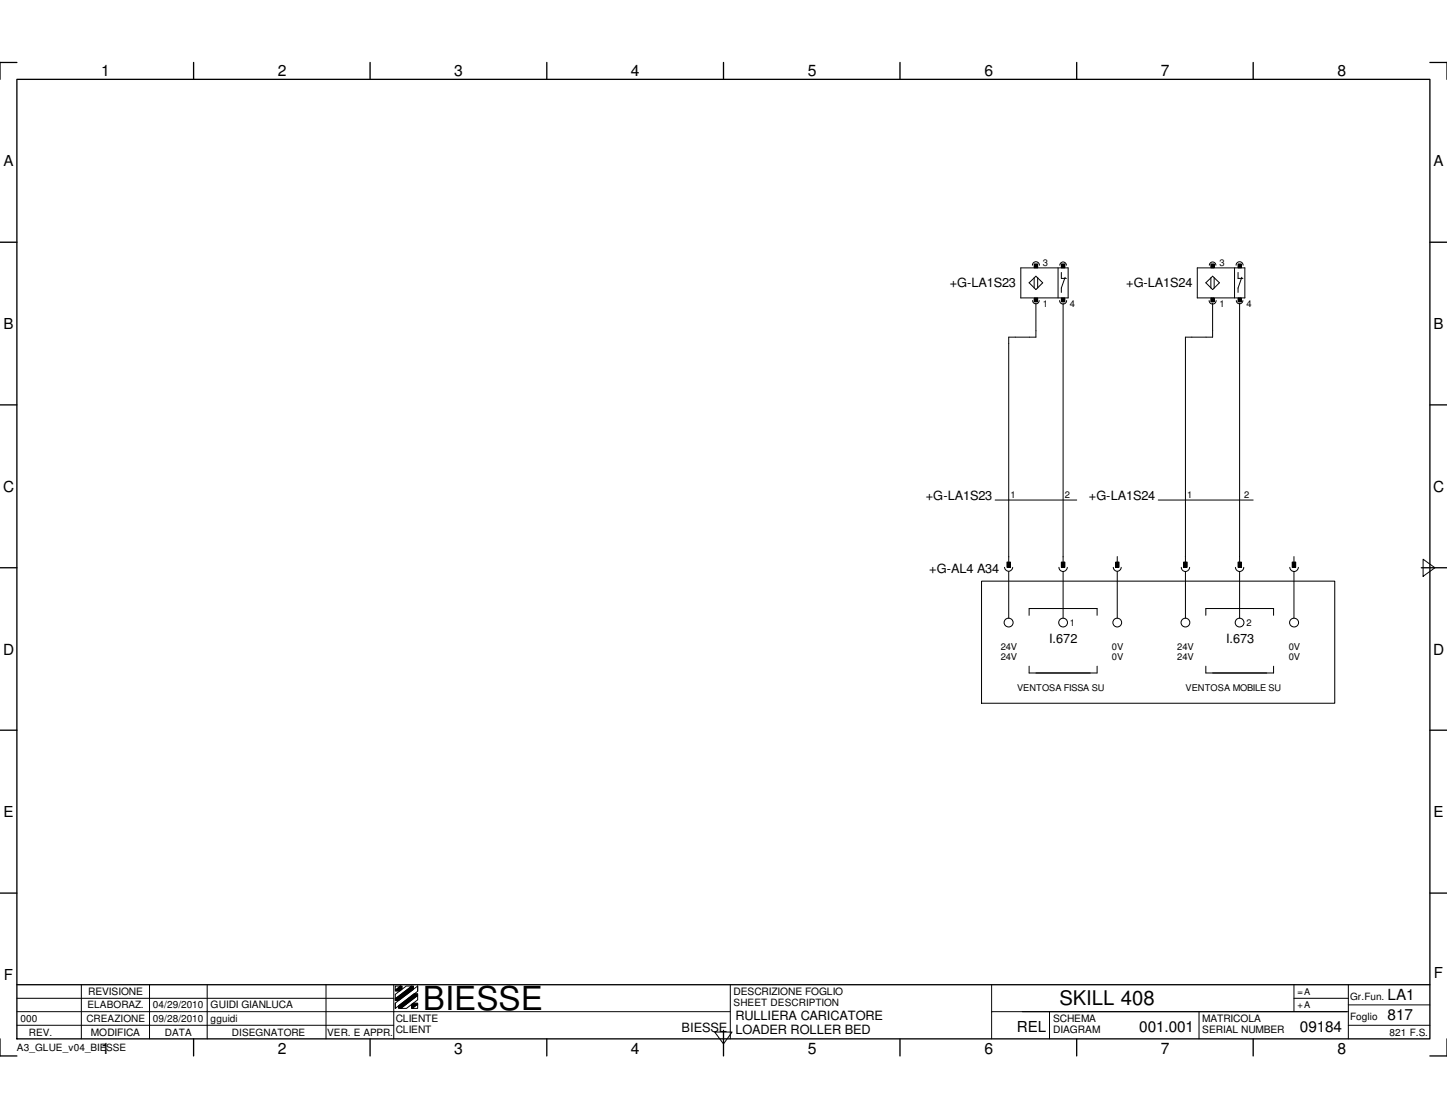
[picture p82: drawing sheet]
<svg xmlns="http://www.w3.org/2000/svg" width="279mm" height="216mm" viewBox="0 0 279 216" stroke-linecap="round" stroke-linejoin="round" font-family="sans-serif">
<defs><g id="words">
<text font-size="6.4" x="81.7" y="195.1">BIESSE</text>
<text font-size="3.9" x="204.6" y="194.1">SKILL 408</text>
<g font-size="3">
<text x="19.5" y="14.7">1</text>
<text x="53.6" y="14.7">2</text>
<text x="87.7" y="14.7">3</text>
<text x="121.8" y="14.7">4</text>
<text x="156" y="14.7">5</text>
<text x="190.1" y="14.7">6</text>
<text x="224.2" y="14.7">7</text>
<text x="258.2" y="14.7">8</text>
<text x=".6" y="95">C</text>
<text x="276.7" y="95">C</text>
<text x=".6" y="126.4">D</text>
<text x="276.7" y="126.4">D</text>
<text x="267.9" y="197">817</text>
<text x="267.9" y="193.1">LA1</text>
<text x="19.5" y="203.5">1</text>
<text x="53.6" y="203.5">2</text>
<text x="87.7" y="203.5">3</text>
<text x="121.8" y="203.5">4</text>
<text x="156" y="203.5">5</text>
<text x="190.1" y="203.5">6</text>
<text x="220" y="199.3">001.001</text>
<text x="224.2" y="203.5">7</text>
<text x="251" y="199.3">09184</text>
<text x="258.2" y="203.5">8</text>
</g>
<g font-size="2.9">
<text x=".7" y="32.1">A</text>
<text x="276.8" y="32.1">A</text>
<text x=".7" y="63.5">B</text>
<text x="276.8" y="63.5">B</text>
<text x=".7" y="157.9">E</text>
<text x="276.8" y="157.9">E</text>
<text x=".8" y="189.2">F</text>
<text x="276.9" y="188.9">F</text>
<text x="196.3" y="199.3">REL</text>
</g>
<g font-size="2.5">
<text x="183.4" y="55.3">+G-LA1S23</text>
<text x="217.5" y="55.3">+G-LA1S24</text>
<text x="178.8" y="96.6">+G-LA1S23</text>
<text x="210.3" y="96.6">+G-LA1S24</text>
<text x="179.4" y="110.6">+G-AL4 A34</text>
<text x="202.6" y="124.2">I.672</text>
<text x="236.7" y="124.2">I.673</text>
<text x="142" y="197">RULLIERA CARICATORE</text>
<text x="131.6" y="199.3">BIESSE</text>
<text x="142" y="199.8">LOADER ROLLER BED</text>
</g>
<g font-size="2">
<text x="17" y="192.1">REVISIONE</text>
<text x="40.6" y="194.7">GUIDI GIANLUCA</text>
<text x="76.4" y="197.4">CLIENTE</text>
<text x="141.6" y="192.1">DESCRIZIONE FOGLIO</text>
<text x="203.3" y="197.4">SCHEMA</text>
<text x="232.2" y="197.4">MATRICOLA</text>
<text x="17.6" y="200">MODIFICA</text>
<text x="76.4" y="199.6">CLIENT</text>
<text x="203.3" y="199.6">DIAGRAM</text>
<text x="232.2" y="199.6">SERIAL NUMBER</text>
</g>
<g font-size="1.9">
<text x="3.9" y="197.4">000</text>
<text x="16.7" y="197.4">CREAZIONE</text>
<text x="16.9" y="194.7">ELABORAZ.</text>
<text x="29.5" y="194.7">04/29/2010</text>
<text x="29.5" y="197.4">09/28/2010</text>
<text x="40.6" y="197.4">gguidi</text>
<text x="141.6" y="194.4">SHEET DESCRIPTION</text>
<text x="260.7" y="197">Foglio</text>
<text x="260.7" y="193.1">Gr.Fun.</text>
<text x="3.3" y="202.9">A3_GLUE_v04_BIESSE</text>
<text x="5.6" y="200">REV.</text>
<text x="31.8" y="200">DATA</text>
<text x="44.8" y="200">DISEGNATORE</text>
<text x="63.2" y="200">VER. E APPR.</text>
<text x="268.3" y="200">821 F.S.</text>
</g>
<g font-size="1.8">
<text x="201.3" y="51.4">3</text>
<text x="235.5" y="51.4">3</text>
<text x="201.3" y="59.2">1</text>
<text x="206.6" y="59.2">4</text>
<text x="235.5" y="59.2">1</text>
<text x="240.7" y="59.2">4</text>
<text x="195.1" y="96.2">1</text>
<text x="205.6" y="96.2">2</text>
<text x="229.2" y="96.2">1</text>
<text x="240.2" y="96.2">2</text>
<text x="193.3" y="125.5">24V</text>
<text x="206.6" y="120.9">1</text>
<text x="214.7" y="125.5">0V</text>
<text x="227.3" y="125.5">24V</text>
<text x="240.7" y="120.9">2</text>
<text x="248.8" y="125.5">0V</text>
<text x="193.3" y="127.5">24V</text>
<text x="214.7" y="127.5">0V</text>
<text x="227.3" y="127.5">24V</text>
<text x="248.8" y="127.5">0V</text>
<text x="196.4" y="133.3">VENTOSA FISSA SU</text>
<text x="228.9" y="133.3">VENTOSA MOBILE SU</text>
<text x="250.5" y="192.1">=A</text>
<text x="250.5" y="194.7">+A</text>
</g>
</g></defs>
<g fill="none" stroke="#000" stroke-width=".25">
<path d="M3.3 15.3h272.8v185.3h-272.8zM3.3 12.1h-3.3v3.2M37.4 12.1v3.2M71.5 12.1v3.2M105.6 12.1v3.2M139.7 12.1v3.2M173.8 12.1v3.2M207.9 12.1v3.2M242 12.1v3.2M276.1 12.1h3.3v3.2M0 46.8h3.3M276.1 46.8h3.3"/>
<path d="M0 78.2h3.3M276.1 78.2h3.3M0 109.6h3.3M274.4 109.6h5M0 141h3.3M276.1 141h3.3M0 172.5h3.3M276.1 172.5h3.3M3.3 190.2h272.8M139.7 199v4.9M0 200.6v3.3h3.3M37.4 200.6v3.3"/>
<path d="M71.5 200.6v3.3M105.6 200.6v3.3M173.8 200.6v3.3M207.9 200.6v3.3M242 200.6v3.3M279.4 200.6v3.3h-3.3"/>
</g>
<g fill="none" stroke="#000" stroke-width=".19">
<path d="M197.1 51.7h9.1v5.8h-9.1zM198.7 54.6l1.3-1.3 1.3 1.3-1.3 1.3zM199.3 51.2a.68 .68 0 0 1 .7-.7 .68 .68 0 0 1 .7 .7M199.4 58a.63 .63 0 0 0 .6 .7 .63 .63 0 0 0 .7-.7M199.7 57.5h.7v.8h-.7zM199.7 51h.7v.7h-.7zM199.7 53.6v2M200 58.5v6.6h-5.2v43.4M200.4 53.6v2M204.3 51.7v5.8M204.6 58a.68 .68 0 0 0 .7 .7 .68 .68 0 0 0 .7-.7M204.6 51.2a.63 .63 0 0 1 .7-.6 .63 .63 0 0 1 .6 .6"/>
<path d="M204.9 51h.7v.7h-.7zM204.9 57.5h.7v.8h-.7zM204.9 52.6v1.2h1M205.3 58.5v50M205.7 53.6l-.8 2v.9M231.2 51.7h9.2v5.8h-9.2zM232.8 54.6l1.3-1.3 1.4 1.3-1.4 1.3zM233.5 58a.68 .68 0 0 0 .6 .7 .68 .68 0 0 0 .7-.7M233.5 51.2a.63 .63 0 0 1 .6-.6 .63 .63 0 0 1 .7 .6M233.8 57.5h.6v.8h-.6zM233.8 51h.6v.7h-.6zM233.8 53.6v2"/>
<path d="M234.1 58.5v6.6h-5.2v43.4M234.4 53.6v2M238.4 51.7v5.8M238.7 51.2a.68 .68 0 0 1 .7-.7 .68 .68 0 0 1 .6 .7M238.7 58a.63 .63 0 0 0 .7 .7 .63 .63 0 0 0 .6-.7M239.1 51h.6v.7h-.6zM239.1 57.5h.6v.8h-.6zM239.1 52.6v1.2h.9M239.4 58.5v50M239.8 53.6l-.7 2v.9M192.2 96.6h15.7M223.6 96.6h18.4"/>
<path d="M189.5 112.2h68.2v23.6h-68.2zM194 109.6a.78 .78 0 0 0 .8 .7 .78 .78 0 0 0 .7-.7M194.4 108.5h.7v1.1h-.7zM194.8 110.4v9M198.7 118.8v-1.3h13.1v1.3M204.5 109.6a.8 .8 0 0 0 .8 .8 .8 .8 0 0 0 .8-.8M204.9 108.5h.7v1.1h-.7zM205.3 110.4v9M215 109.6a.76 .76 0 0 0 .7 .7 .76 .76 0 0 0 .8-.7M215.4 108.5h.7v1.1h-.7zM215.7 107.5v1M215.7 110.4v9"/>
<path d="M228.1 109.6a.8 .8 0 0 0 .8 .8 .8 .8 0 0 0 .8-.8M228.6 108.5h.6v1.1h-.6zM228.9 110.4v9M232.8 118.8v-1.3h13.1v1.3M238.5 109.6a.8 .8 0 0 0 .9 .8 .8 .8 0 0 0 .8-.8M239.1 108.5h.6v1.1h-.6zM239.4 110.4v9M249 109.6a.83 .83 0 0 0 .9 .8 .83 .83 0 0 0 .8-.8M249.5 108.5h.7v1.1h-.7zM249.9 107.5v1M249.9 110.4v9M274.8 108l2.3 1.6-2.3 1.7z"/>
<path d="M198.7 128.7v1.3h13.1v-1.3M232.8 128.7v1.3h13.1v-1.3M3.3 195.4h137.7M3.3 198h72.7M3.3 192.8h72.7M15.7 190.2v10.4M28.9 190.2v10.4M40 190.2v10.4M62.9 190.2v10.4M76 190.2v10.4M76.3 192.9l3.2-2.5h.3v.7l-2.8 2.1h-.7zM76.3 191.2l1-.8h.3v.6l-.4 .4h-.9z"/>
<path d="M76.3 193.7l4.3-3.3v1l-4.3 3.3zM76.3 192l2.1-1.6h1.1l-3.2 2.5zM76.3 190.4h1l-1 .8zM76.3 192.9v.4M76.3 193.7v1M77 194.2l3-2.3h.6v.3l-3.2 2.5h-.4zM77.4 194.7l3.2-2.5v.9l-2.1 1.6zM79.5 194l.3-.3h.8v.2l-1 .8h-.1zM79.6 194.7l1-.8v.8zM80.6 190.4v1M138 199.3h3.4l-1.7 2.3zM141 190.2v10.4"/>
<path d="M191.5 195.4h68.8M191.5 190.2v10.4M202.6 195.4v5.2M231.5 195.4v5.2M249.9 192.8h10.4M249.9 190.2v5.2M260.3 190.2v10.4M260.3 198h15.8M260.3 194.1h15.8"/>
<circle cx="194.8" cy="120.2" r=".86"/>
<circle cx="205.3" cy="120.2" r=".85"/>
<circle cx="215.7" cy="120.2" r=".85"/>
<circle cx="228.9" cy="120.2" r=".85"/>
<circle cx="239.4" cy="120.2" r=".85"/>
<circle cx="249.9" cy="120.2" r=".86"/>
</g>
<g fill="#000">
<path d="M199.7 57.5h.7v.8h-.7z" fill-rule="evenodd"/>
<path d="M199.7 51h.7v.7h-.7z" fill-rule="evenodd"/>
<path d="M204.9 51h.7v.7h-.7z" fill-rule="evenodd"/>
<path d="M204.9 57.5h.7v.8h-.7z" fill-rule="evenodd"/>
<path d="M233.8 57.5h.6v.8h-.6z" fill-rule="evenodd"/>
<path d="M233.8 51h.6v.7h-.6z" fill-rule="evenodd"/>
<path d="M239.1 51h.6v.7h-.6z" fill-rule="evenodd"/>
<path d="M239.1 57.5h.6v.8h-.6z" fill-rule="evenodd"/>
<path d="M194.4 108.5h.7v1.1h-.7z" fill-rule="evenodd"/>
<path d="M204.9 108.5h.7v1.1h-.7z" fill-rule="evenodd"/>
<path d="M215.4 108.5h.7v1.1h-.7z" fill-rule="evenodd"/>
<path d="M228.6 108.5h.6v1.1h-.6z" fill-rule="evenodd"/>
<path d="M239.1 108.5h.6v1.1h-.6z" fill-rule="evenodd"/>
<path d="M249.5 108.5h.7v1.1h-.7z" fill-rule="evenodd"/>
<path d="M76.3 191.2l1-.8h.3v.6l-.4 .4h-.9z" fill-rule="evenodd"/>
<path d="M77 194.2l3-2.3h.6v.3l-3.2 2.5h-.4z" fill-rule="evenodd"/>
<path d="M76.3 192.9l3.2-2.5h.3v.7l-2.8 2.1h-.7z" fill-rule="evenodd"/>
<path d="M79.5 194l.3-.3h.8v.2l-1 .8h-.1z" fill-rule="evenodd"/>
</g>
<use href="#words"/>
</svg>
